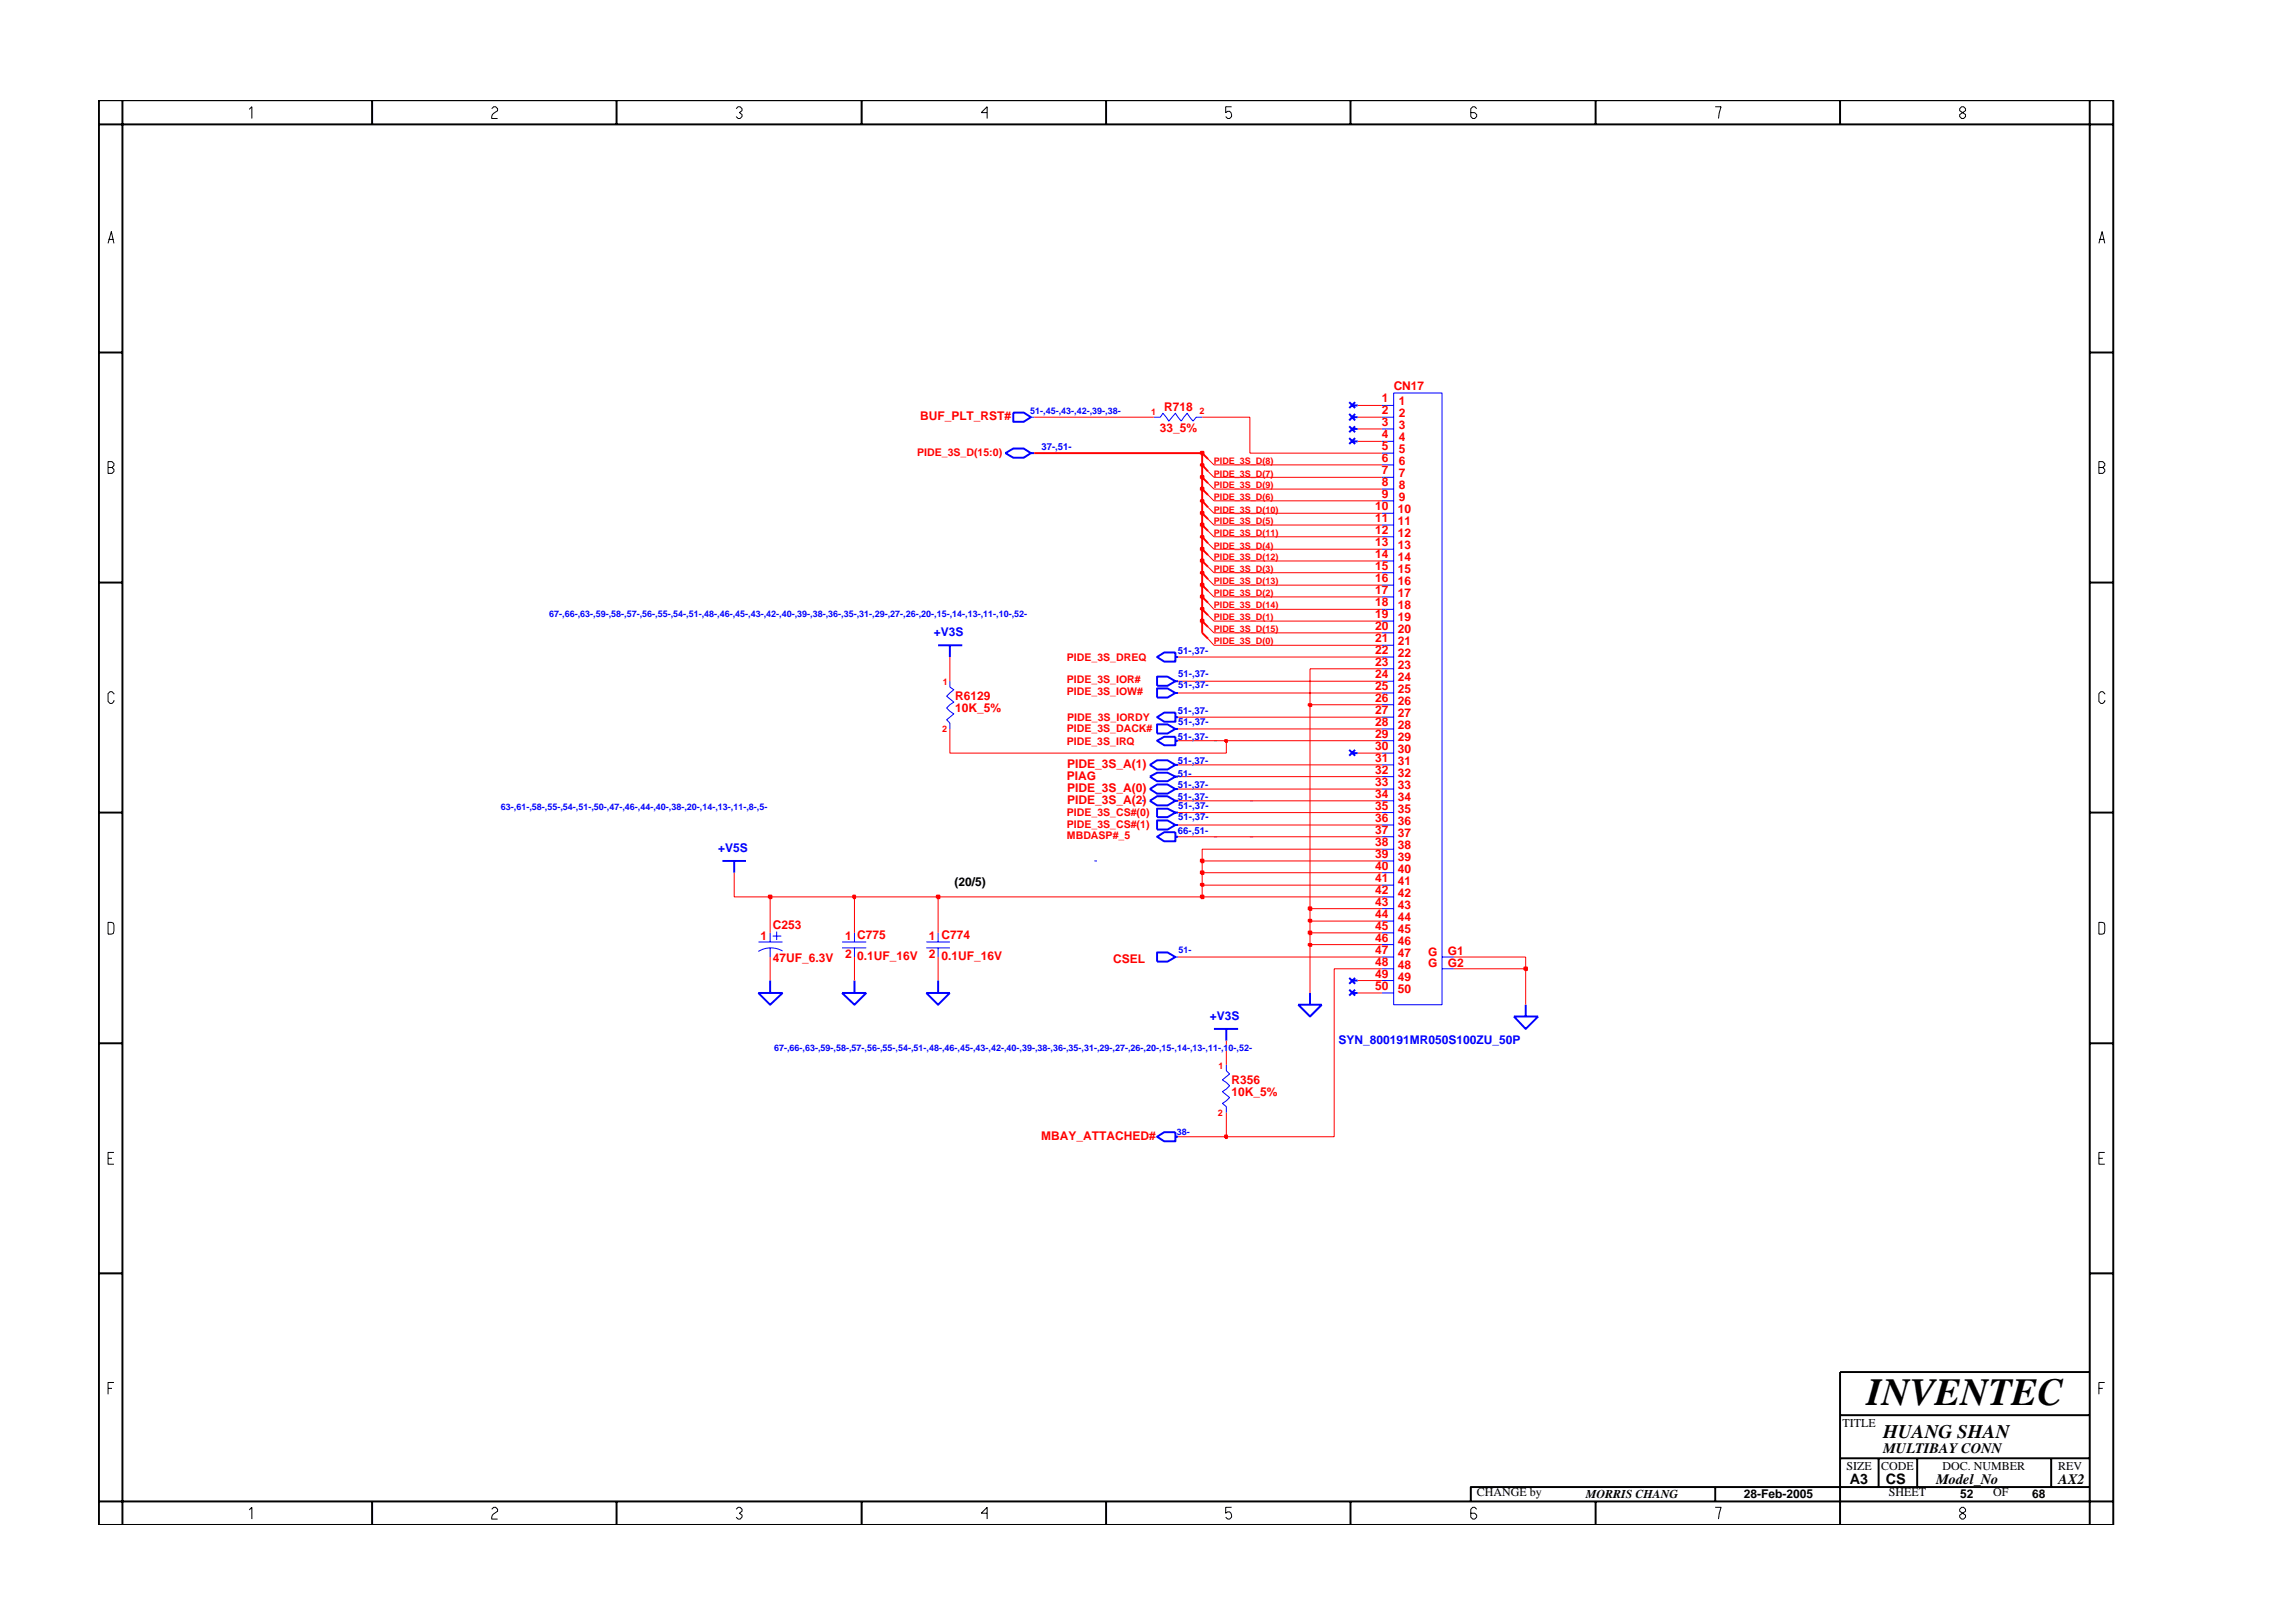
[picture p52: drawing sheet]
<svg xmlns="http://www.w3.org/2000/svg" width="297mm" height="210mm" viewBox="0 0 297 210" stroke-linecap="round" stroke-linejoin="round" font-family="sans-serif">
<defs><g id="words">
<text font-size="5" x="241.8" y="182">INVENTEC</text>
<text font-size="2.5" x="244" y="186.3">HUANG SHAN</text>
<g font-size="1.9">
<text x="244" y="188.2">MULTIBAY CONN</text>
<text x="239.6" y="192.2">A3</text>
<text x="244.3" y="192.3">CS</text>
<text x="250.8" y="192.2">Model_No</text>
<text x="266.6" y="192.2">AX2</text>
</g>
<g font-size="1.6" fill="#f00">
<text x="150.8" y="53.3">R718</text>
<text x="179" y="53.7">2</text>
<text x="179" y="52.1">1</text>
<text x="180.5" y="50.6">CN17</text>
<text x="181.2" y="52.5">1</text>
<text x="119.2" y="54.5">BUF_PLT_RST#</text>
<text x="150.3" y="56">33_5%</text>
<text x="179" y="59.9">6</text>
<text x="179" y="58.3">5</text>
<text x="179" y="56.7">4</text>
<text x="179" y="55.2">3</text>
<text x="181.2" y="58.7">5</text>
<text x="181.2" y="57.2">4</text>
<text x="181.2" y="55.6">3</text>
<text x="181.2" y="54">2</text>
<text x="179" y="61.4">7</text>
<text x="179" y="63">8</text>
<text x="179" y="64.5">9</text>
<text x="181.2" y="60.2">6</text>
<text x="181.2" y="61.8">7</text>
<text x="181.2" y="63.4">8</text>
<text x="181.2" y="64.9">9</text>
<text x="178.1" y="66">10</text>
<text x="178.1" y="67.7">11</text>
<text x="178.1" y="69.2">12</text>
<text x="178.1" y="70.7">13</text>
<text x="181.1" y="66.5">10</text>
<text x="181.1" y="68">11</text>
<text x="181.1" y="69.5">12</text>
<text x="181.1" y="71.1">13</text>
<text x="178.1" y="72.3">14</text>
<text x="178.1" y="73.8">15</text>
<text x="178.1" y="75.4">16</text>
<text x="178.1" y="77">17</text>
<text x="181.1" y="74.2">15</text>
<text x="181.1" y="75.8">16</text>
<text x="181.1" y="77.3">17</text>
<text x="181.1" y="72.7">14</text>
<text x="178.1" y="78.5">18</text>
<text x="178.1" y="80.1">19</text>
<text x="178.1" y="81.6">20</text>
<text x="178.1" y="83.1">21</text>
<text x="181.1" y="83.6">21</text>
<text x="181.1" y="78.9">18</text>
<text x="181.1" y="80.5">19</text>
<text x="181.1" y="82">20</text>
<text x="178.1" y="84.8">22</text>
<text x="178.1" y="86.3">23</text>
<text x="178.1" y="87.8">24</text>
<text x="178.1" y="89.4">25</text>
<text x="181.1" y="85.1">22</text>
<text x="181.1" y="86.6">23</text>
<text x="181.1" y="88.3">24</text>
<text x="181.1" y="89.8">25</text>
<text x="123.7" y="90.7">R6129</text>
<text x="123.7" y="92.2">10K_5%</text>
<text x="178.1" y="95.6">29</text>
<text x="178.1" y="90.9">26</text>
<text x="178.1" y="92.5">27</text>
<text x="178.1" y="94.1">28</text>
<text x="181.1" y="91.3">26</text>
<text x="181.1" y="92.9">27</text>
<text x="181.1" y="94.4">28</text>
<text x="181.1" y="96">29</text>
<text x="138.2" y="101.1">PIAG</text>
<text x="138.3" y="99.5">PIDE_3S_A(1)</text>
<text x="178.1" y="97.1">30</text>
<text x="178.1" y="98.7">31</text>
<text x="178.1" y="100.3">32</text>
<text x="178.1" y="101.8">33</text>
<text x="181.1" y="97.6">30</text>
<text x="181.1" y="99.1">31</text>
<text x="181.1" y="100.6">32</text>
<text x="138.3" y="102.6">PIDE_3S_A(0)</text>
<text x="138.3" y="104.2">PIDE_3S_A(2)</text>
<text x="178.1" y="103.4">34</text>
<text x="178.1" y="104.9">35</text>
<text x="178.1" y="106.4">36</text>
<text x="181.1" y="106.9">36</text>
<text x="181.1" y="102.2">33</text>
<text x="181.1" y="103.7">34</text>
<text x="181.1" y="105.3">35</text>
<text x="178.1" y="108">37</text>
<text x="178.1" y="109.6">38</text>
<text x="178.1" y="111.2">39</text>
<text x="178.1" y="112.7">40</text>
<text x="181.1" y="108.4">37</text>
<text x="181.1" y="110">38</text>
<text x="181.1" y="111.5">39</text>
<text x="181.1" y="113.1">40</text>
<text x="178.1" y="118.9">44</text>
<text x="178.1" y="114.2">41</text>
<text x="178.1" y="115.8">42</text>
<text x="178.1" y="117.4">43</text>
<text x="181.1" y="117.7">43</text>
<text x="181.1" y="119.3">44</text>
<text x="181.1" y="114.7">41</text>
<text x="181.1" y="116.2">42</text>
<text x="98.5" y="121.8">1</text>
<text x="100.1" y="124.6">47UF_6.3V</text>
<text x="100.1" y="120.3">C253</text>
<text x="109.5" y="121.8">1 C775</text>
<text x="109.5" y="124.1">2</text>
<text x="111" y="124.3">0.1UF_16V</text>
<text x="120.3" y="121.8">1 C774</text>
<text x="120.3" y="124.1">2</text>
<text x="121.9" y="124.3">0.1UF_16V</text>
<text x="144.2" y="124.7">CSEL</text>
<text x="178.1" y="120.5">45</text>
<text x="178.1" y="122">46</text>
<text x="178.1" y="123.5">47</text>
<text x="178.1" y="125.1">48</text>
<text x="181.1" y="120.8">45</text>
<text x="181.1" y="122.4">46</text>
<text x="181.1" y="124">47</text>
<text x="181.1" y="125.5">48</text>
<text x="185" y="123.8">G</text>
<text x="185" y="125.3">G</text>
<text x="187.6" y="123.7">G1</text>
<text x="187.6" y="125.3">G2</text>
<text x="178.1" y="128.2">50</text>
<text x="178.1" y="126.7">49</text>
<text x="181.1" y="127">49</text>
<text x="181.1" y="128.6">50</text>
<text x="159.5" y="140.5">R356</text>
<text x="159.5" y="141.9">10K_5%</text>
<text x="134.9" y="147.7">MBAY_ATTACHED#</text>
</g>
<g font-size="1.6" fill="#00f">
<text x="121" y="82.4">+V3S</text>
<text x="93" y="110.3">+V5S</text>
<text x="156.7" y="132.1">+V3S</text>
<text x="173.4" y="135.2">SYN_800191MR050S100ZU_50P</text>
</g>
<g font-size="1.6">
<text x="123.6" y="114.7">(20/5)</text>
<text x="238.7" y="184.8">TITLE</text>
<text x="239.2" y="190.4">SIZE</text>
<text x="243.7" y="190.4">CODE</text>
<text x="251.6" y="190.4">DOC. NUMBER</text>
<text x="266.6" y="190.4">REV</text>
<text x="191.3" y="193.9">CHANGE by</text>
<text x="205.4" y="194.1">MORRIS CHANG</text>
<text x="225.9" y="194.1">28-Feb-2005</text>
<text x="244.7" y="193.9">SHEET</text>
<text x="253.9" y="194.1">52</text>
<text x="258.2" y="193.9">OF</text>
<text x="263.3" y="194.1">68</text>
</g>
<g font-size="1.4" fill="#f00">
<text x="118.8" y="59">PIDE_3S_D(15:0)</text>
<text x="138.2" y="85.6">PIDE_3S_DREQ</text>
<text x="138.2" y="88.5">PIDE_3S_IOR#</text>
<text x="138.2" y="94.9">PIDE_3S_DACK#</text>
<text x="138.2" y="90">PIDE_3S_IOW#</text>
<text x="138.2" y="93.4">PIDE_3S_IORDY</text>
<text x="138.2" y="96.6">PIDE_3S_IRQ</text>
<text x="138.2" y="105.7">PIDE_3S_CS#(0)</text>
<text x="138.2" y="107.2">PIDE_3S_CS#(1)</text>
<text x="138.2" y="108.7">MBDASP#_5</text>
</g>
<g font-size="1.2" fill="#00f">
<text x="133.5" y="53.6">51-,45-,43-,42-,39-,38-</text>
<text x="134.9" y="58.3">37-,51-</text>
<text x="71.1" y="80">67-,66-,63-,59-,58-,57-,56-,55-,54-,51-,48-,46-,45-,43-,42-,40-,39-,38-,36-,35-,31-,29-,27-,26-,20-,15-,14-,13-,11-,10-,52-</text>
<text x="152.6" y="84.8">51-,37-</text>
<text x="152.6" y="87.7">51-,37-</text>
<text x="152.6" y="89.2">51-,37-</text>
<text x="152.6" y="92.5">51-,37-</text>
<text x="152.6" y="95.9">51-,37-</text>
<text x="152.6" y="93.9">51-,37-</text>
<text x="152.6" y="100.6">51-</text>
<text x="152.6" y="99">51-,37-</text>
<text x="64.9" y="105">63-,61-,58-,55-,54-,51-,50-,47-,46-,44-,40-,38-,20-,14-,13-,11-,8-,5-</text>
<text x="152.6" y="102.1">51-,37-</text>
<text x="152.6" y="103.7">51-,37-</text>
<text x="152.6" y="106.3">51-,37-</text>
<text x="152.6" y="104.8">51-,37-</text>
<text x="152.6" y="108.1">66-,51-</text>
<text x="152.7" y="123.5">51-</text>
<text x="100.3" y="136.2">67-,66-,63-,59-,58-,57-,56-,55-,54-,51-,48-,46-,45-,43-,42-,40-,39-,38-,36-,35-,31-,29-,27-,26-,20-,15-,14-,13-,11-,10-,52-</text>
<text x="152.4" y="147.1">38-</text>
</g>
<g font-size="1.2" fill="#f00">
<text x="149.1" y="53.7">1</text>
<text x="155.4" y="53.6">2</text>
<text x="157.3" y="63.3">PIDE_3S_D(9)</text>
<text x="157.3" y="61.8">PIDE_3S_D(7)</text>
<text x="157.3" y="60.1">PIDE_3S_D(8)</text>
<text x="157.3" y="64.8">PIDE_3S_D(6)</text>
<text x="157.3" y="71.1">PIDE_3S_D(4)</text>
<text x="157.3" y="69.5">PIDE_3S_D(11)</text>
<text x="157.3" y="67.9">PIDE_3S_D(5)</text>
<text x="157.3" y="66.4">PIDE_3S_D(10)</text>
<text x="157.3" y="77.2">PIDE_3S_D(2)</text>
<text x="157.3" y="75.7">PIDE_3S_D(13)</text>
<text x="157.3" y="74.1">PIDE_3S_D(3)</text>
<text x="157.3" y="72.6">PIDE_3S_D(12)</text>
<text x="157.3" y="83.4">PIDE_3S_D(0)</text>
<text x="157.3" y="81.9">PIDE_3S_D(15)</text>
<text x="157.3" y="80.4">PIDE_3S_D(1)</text>
<text x="157.3" y="78.8">PIDE_3S_D(14)</text>
<text x="122.1" y="88.8">1</text>
<text x="122" y="94.9">2</text>
<text x="157.8" y="138.5">1</text>
<text x="157.8" y="144.6">2</text>
</g>
</g></defs>
<g fill="none" stroke="#00f" stroke-width=".25">
<path d="M130.2 58.7l1.1-.6h1.3l.9 .6-.9 .6h-1.3zM131.3 53.5h1.3l.9 .5-.9 .6h-1.3zM133.5 58.7h.5M174.8 55.2l.7 .8M174.8 56.8l.7 .7M174.8 52.1l.7 .8M174.8 53.6l.7 .9M175.1 55.6h.8M175.1 57.2h.8M175.1 52.5h.8M175.1 54h.8M175.5 55.2l-.7 .8"/>
<path d="M175.5 56.8l-.7 .7M175.5 52.1l-.7 .8M175.5 53.6l-.7 .9M121.5 83.6h3.2M123 83.6v1.5M149 99.1l.9-.6h1.3l1.1 .6-1.1 .6h-1.3zM149.9 85.1l.9-.6h1.5v1.2h-1.5zM149.9 93.8h1.3l1.1 .6-1.1 .6h-1.3zM149.9 92.9l.9-.6h1.5v1.2h-1.5zM149.9 87.7h1.3l1.1 .6-1.1 .5h-1.3zM149.9 89.2h1.3l1.1 .6-1.1 .6h-1.3zM149.9 96l.9-.6h1.5v1.1h-1.5z"/>
<path d="M152.3 85.1h.3M152.3 94.4h.3M152.3 92.9h.3M152.3 88.3h.3M152.3 89.8h.3M152.3 99.1h.3M152.3 96h.3M174.8 97.1l.7 .8M175.1 97.6h.8M175.5 97.1l-.7 .8M93.6 111.5h3M95.1 111.5v1.6"/>
<path d="M149 100.6l.9-.5h1.3l1.1 .5-1.1 .6h-1.3zM149 103.7l.9-.5h1.3l1.1 .5-1.1 .6h-1.3zM149 102.2l.9-.6h1.3l1.1 .6-1.1 .6h-1.3zM149.9 106.3h1.3l1.1 .6-1.1 .6h-1.3zM149.9 104.8h1.3l1.1 .5-1.1 .6h-1.3zM149.9 108.4l.9-.6h1.5v1.2h-1.5zM152.3 100.6h.3M152.3 106.9h.3M152.3 103.7h.3M152.3 105.3h.3M152.3 108.4h.3M152.3 102.2h.3"/>
<path d="M98.2 128.6h3.2l-1.6 1.6zM99.8 127v1.6M109.1 128.6h3.1l-1.5 1.6zM110.7 127v1.6M120 128.6h3l-1.5 1.6zM121.5 127v1.6M149.9 123.4h1.3l1.1 .6-1.1 .6h-1.3zM157.3 133.3h3.1M158.9 133.3v1.5M168.2 130.2h3l-1.5 1.5zM169.7 128.6v1.6M174.8 126.7l.7 .8"/>
<path d="M174.8 128.2l.7 .8M175.1 128.6h.8M175.1 127h.8M175.5 126.7l-.7 .8M175.5 128.2l-.7 .8M196.1 131.7h3.1l-1.6 1.6zM197.6 130.2v1.5M149.9 147.3l.9-.6h1.5v1.2h-1.5zM152.3 147.3h.3"/>
</g>
<g fill="none" stroke="#f00" stroke-width=".13">
<path d="M156.5 59.5l.8 .7M156.5 62.6l.8 .8M156.5 76.6l.8 .7M156.5 79.7l.8 .8M156.5 73.4l.8 .8M156.5 78.1l.8 .8M156.5 67.3l.8 .7M156.5 75l.8 .8M156.5 70.4l.8 .7M156.5 71.9l.8 .8M156.5 64.1l.8 .8M156.5 65.7l.8 .8"/>
<path d="M156.5 61.1l.8 .7M156.5 68.8l.8 .7M156.5 81.2l.8 .8M156.5 82.7l.8 .9M152.6 147.3h6.3"/>
</g>
<g fill="none" stroke="#f00" stroke-width=".25">
<path d="M155.7 58.7l.8 .8M155.7 61.8l.8 .8M155.7 75.8l.8 .8M155.7 78.9l.8 .8M155.7 72.7l.8 .7M155.7 77.3l.8 .8M155.7 66.5l.8 .8M155.7 74.2l.8 .8M155.7 69.5l.8 .9M155.7 71.1l.8 .8M155.7 63.4l.8 .7M155.7 64.9l.8 .8"/>
<path d="M155.7 60.2l.8 .9M155.7 68l.8 .8M155.7 80.5l.8 .7M155.7 82l.8 .7"/>
</g>
<g fill="none" stroke="#00f" stroke-width=".13">
<path d="M133.5 54h.5M149.5 54h.8l.4-.5 .7 1.1 .9-1.1 .7 1.1 .8-1.1 .7 1.1 .5-.6h.7M179 54h1.5M179 52.5h1.5M179 57.2h1.5M179 55.6h1.5M179 58.7h1.5M180.5 50.9h6.3v79.3h-6.3zM179 60.2h1.5M179 63.4h1.5M179 61.8h1.5M179 66.5h1.5"/>
<path d="M179 64.9h1.5M179 69.5h1.5M179 68h1.5M179 72.7h1.5M179 71.1h1.5M179 75.8h1.5M179 74.2h1.5M179 78.9h1.5M179 77.3h1.5M123 88.3v.7l.6 .4-1 .8 1 .8-1 .7 1 .8-1 .7 .4 .5v.7M157.3 96h.4M179 96h1.5"/>
<path d="M179 82h1.5M179 80.5h1.5M179 85.1h1.5M179 83.6h1.5M179 88.3h1.5M179 86.6h1.5M179 91.3h1.5M179 89.8h1.5M179 94.4h1.5M179 92.9h1.5M179 97.6h1.5M179 99.1h1.5"/>
<path d="M141.8 111.5h.3M147.9 103.7h.5M157.3 108.4h.4M161.9 108.4h.4M161.9 103.7h.4M179 111.5h1.5M179 108.4h1.5M179 103.7h1.5M179 100.6h1.5M179 102.2h1.5M179 106.9h1.5M179 105.3h1.5"/>
<path d="M179 110h1.5M179 113.1h1.5M179 116.2h1.5M179 114.7h1.5M179 119.3h1.5M179 117.7h1.5M98.2 122h3.2M99.8 120.8v1.2M99.8 122.8v1.2M100.1 121.3h1.1M100.6 120.7v1.1M101.4 123.2a3 3 0 0 0-3.2 .1"/>
<path d="M109.1 122h3.1M109.1 122.8h3.1M110.7 120.8v1.2M110.7 122.8v1.2M120 122h3M120 122.8h3M121.5 120.8v1.2M121.5 122.8v1.2M152.3 124h.3M158.9 138v.7l.4 .4-.9 .8 .9 .8-.9 .7 .9 .8-.9 .7 .5 .5v.7M179 124h1.5M179 122.4h1.5"/>
<path d="M179 120.8h1.5M179 125.5h1.5M179 128.6h1.5M179 127h1.5M186.8 124h1.5M186.8 125.5h1.5"/>
</g>
<path d="M158.7 147.1h.2v.3h-.2z" fill="#8e2323"/>
<path d="M158.7 147.1h.2v.3h-.2z" fill="none" stroke="#f00" stroke-width=".25"/>
<path d="M99.8 124v3M110.7 124v3M121.5 124v3M158.9 134.8v3.2M169.7 122.4v6.2M175.9 128.6h3.1M175.9 127h3.1M179 125.5h-6.2v21.8h-13.9v-3.2M188.3 125.5h9.3v4.7" fill="none" stroke="#f00" stroke-width=".13"/>
<path d="M197.5 125.3h.3v.4h-.3z" fill="#8e2323"/>
<path d="M197.5 125.3h.3v.4h-.3z" fill="none" stroke="#f00" stroke-width=".25"/>
<path d="M152.6 124h26.4M188.3 124h9.3v1.5" fill="none" stroke="#f00" stroke-width=".13"/>
<path d="M169.5 122.3h.4v.2h-.4z" fill="#8e2323"/>
<path d="M169.5 122.3h.4v.2h-.4z" fill="none" stroke="#f00" stroke-width=".25"/>
<path d="M99.8 116.2v4.6M110.7 116.2v4.6M121.5 116.2v4.6M169.7 120.8v1.6h9.3" fill="none" stroke="#f00" stroke-width=".13"/>
<path d="M169.5 120.7h.4v.3h-.4z" fill="#8e2323"/>
<path d="M169.5 120.7h.4v.3h-.4z" fill="none" stroke="#f00" stroke-width=".25"/>
<path d="M169.7 119.3v1.5h9.3" fill="none" stroke="#f00" stroke-width=".13"/>
<path d="M169.5 119.2h.4v.2h-.4z" fill="#8e2323"/>
<path d="M169.5 119.2h.4v.2h-.4z" fill="none" stroke="#f00" stroke-width=".25"/>
<path d="M169.7 117.7v1.6h9.3" fill="none" stroke="#f00" stroke-width=".13"/>
<path d="M169.5 117.5h.4v.4h-.4z" fill="#8e2323"/>
<path d="M169.5 117.5h.4v.4h-.4z" fill="none" stroke="#f00" stroke-width=".25"/>
<path d="M169.7 91.3v26.4h9.3M95.1 113.1v3.1h4.7" fill="none" stroke="#f00" stroke-width=".13"/>
<path d="M99.6 116h.3v.4h-.3z" fill="#8e2323"/>
<path d="M99.6 116h.3v.4h-.3z" fill="none" stroke="#f00" stroke-width=".25"/>
<path d="M99.8 116.2h10.9" fill="none" stroke="#f00" stroke-width=".13"/>
<path d="M110.5 116h.3v.4h-.3z" fill="#8e2323"/>
<path d="M110.5 116h.3v.4h-.3z" fill="none" stroke="#f00" stroke-width=".25"/>
<path d="M110.7 116.2h10.8" fill="none" stroke="#f00" stroke-width=".13"/>
<path d="M121.4 116h.3v.4h-.3z" fill="#8e2323"/>
<path d="M121.4 116h.3v.4h-.3z" fill="none" stroke="#f00" stroke-width=".25"/>
<path d="M121.5 116.2h34.2" fill="none" stroke="#f00" stroke-width=".13"/>
<path d="M155.6 116h.3v.4h-.3z" fill="#8e2323"/>
<path d="M155.6 116h.3v.4h-.3z" fill="none" stroke="#f00" stroke-width=".25"/>
<path d="M155.7 114.7v1.5h23.3" fill="none" stroke="#f00" stroke-width=".13"/>
<path d="M155.6 114.5h.3v.3h-.3z" fill="#8e2323"/>
<path d="M155.6 114.5h.3v.3h-.3z" fill="none" stroke="#f00" stroke-width=".25"/>
<path d="M155.7 113.1v1.6h23.3" fill="none" stroke="#f00" stroke-width=".13"/>
<path d="M155.6 112.9h.3v.3h-.3z" fill="#8e2323"/>
<path d="M155.6 112.9h.3v.3h-.3z" fill="none" stroke="#f00" stroke-width=".25"/>
<path d="M155.7 111.5v1.6h23.3" fill="none" stroke="#f00" stroke-width=".13"/>
<path d="M155.6 111.4h.3v.3h-.3z" fill="#8e2323"/>
<path d="M155.6 111.4h.3v.3h-.3z" fill="none" stroke="#f00" stroke-width=".25"/>
<path d="M123 94.4v3.2h35.9v-1.6h-6.3M152.6 99.1h26.4M175.9 97.6h3.1M152.6 108.4h26.4M152.6 106.9h26.4M152.6 105.3h26.4M152.6 103.7h26.4M152.6 102.2h26.4M152.6 100.6h26.4M179 110h-23.3v1.5h23.3" fill="none" stroke="#f00" stroke-width=".13"/>
<path d="M158.7 95.9h.2v.2h-.2z" fill="#8e2323"/>
<path d="M158.7 95.9h.2v.2h-.2z" fill="none" stroke="#f00" stroke-width=".25"/>
<path d="M152.6 94.4h26.4M152.6 92.9h26.4M158.9 96h20.1" fill="none" stroke="#f00" stroke-width=".13"/>
<path d="M169.5 91.2h.4v.3h-.4z" fill="#8e2323"/>
<path d="M155.7 80.5v1.5M169.5 91.2h.4v.3h-.4z" fill="none" stroke="#f00" stroke-width=".25"/>
<path d="M123 85.1v3.2M152.6 89.8h26.4M152.6 88.3h26.4M152.6 85.1h26.4M157.3 83.6h21.7M157.3 82h21.7M179 86.6h-9.3v4.7h9.3" fill="none" stroke="#f00" stroke-width=".13"/>
<path d="M155.6 80.3h.3v.3h-.3z" fill="#8e2323"/>
<path d="M155.7 78.9v1.6M155.6 80.3h.3v.3h-.3z" fill="none" stroke="#f00" stroke-width=".25"/>
<path d="M157.3 80.5h21.7" fill="none" stroke="#f00" stroke-width=".13"/>
<path d="M155.6 78.8h.3v.2h-.3z" fill="#8e2323"/>
<path d="M155.6 78.8h.3v.2h-.3zM155.7 77.3v1.6" fill="none" stroke="#f00" stroke-width=".25"/>
<path d="M157.3 78.9h21.7" fill="none" stroke="#f00" stroke-width=".13"/>
<path d="M155.6 77.2h.3v.3h-.3z" fill="#8e2323"/>
<path d="M155.6 77.2h.3v.3h-.3zM155.7 75.8v1.5" fill="none" stroke="#f00" stroke-width=".25"/>
<path d="M157.3 77.3h21.7" fill="none" stroke="#f00" stroke-width=".13"/>
<path d="M155.6 75.6h.3v.4h-.3z" fill="#8e2323"/>
<path d="M155.6 75.6h.3v.4h-.3zM155.7 74.2v1.6" fill="none" stroke="#f00" stroke-width=".25"/>
<path d="M157.3 75.8h21.7" fill="none" stroke="#f00" stroke-width=".13"/>
<path d="M155.6 74.1h.3v.3h-.3z" fill="#8e2323"/>
<path d="M155.6 74.1h.3v.3h-.3zM155.7 72.7v1.5" fill="none" stroke="#f00" stroke-width=".25"/>
<path d="M157.3 74.2h21.7" fill="none" stroke="#f00" stroke-width=".13"/>
<path d="M155.6 72.5h.3v.3h-.3z" fill="#8e2323"/>
<path d="M155.6 72.5h.3v.3h-.3zM155.7 71.1v1.6" fill="none" stroke="#f00" stroke-width=".25"/>
<path d="M157.3 72.7h21.7" fill="none" stroke="#f00" stroke-width=".13"/>
<path d="M155.6 71h.3v.3h-.3z" fill="#8e2323"/>
<path d="M155.6 71h.3v.3h-.3zM155.7 69.5v1.6" fill="none" stroke="#f00" stroke-width=".25"/>
<path d="M157.3 71.1h21.7" fill="none" stroke="#f00" stroke-width=".13"/>
<path d="M155.6 69.5h.3v.2h-.3z" fill="#8e2323"/>
<path d="M155.6 69.5h.3v.2h-.3zM155.7 68v1.5" fill="none" stroke="#f00" stroke-width=".25"/>
<path d="M157.3 69.5h21.7" fill="none" stroke="#f00" stroke-width=".13"/>
<path d="M155.6 67.8h.3v.4h-.3z" fill="#8e2323"/>
<path d="M155.6 67.8h.3v.4h-.3zM155.7 66.5v1.5" fill="none" stroke="#f00" stroke-width=".25"/>
<path d="M157.3 68h21.7" fill="none" stroke="#f00" stroke-width=".13"/>
<path d="M155.6 66.3h.3v.4h-.3z" fill="#8e2323"/>
<path d="M155.6 66.3h.3v.4h-.3zM155.7 64.9v1.6" fill="none" stroke="#f00" stroke-width=".25"/>
<path d="M157.3 66.5h21.7" fill="none" stroke="#f00" stroke-width=".13"/>
<path d="M155.6 64.8h.3v.3h-.3z" fill="#8e2323"/>
<path d="M155.6 64.8h.3v.3h-.3zM155.7 63.4v1.5" fill="none" stroke="#f00" stroke-width=".25"/>
<path d="M157.3 64.9h21.7" fill="none" stroke="#f00" stroke-width=".13"/>
<path d="M155.6 63.2h.3v.3h-.3z" fill="#8e2323"/>
<path d="M155.6 63.2h.3v.3h-.3zM155.7 61.8v1.6" fill="none" stroke="#f00" stroke-width=".25"/>
<path d="M157.3 63.4h21.7" fill="none" stroke="#f00" stroke-width=".13"/>
<path d="M155.6 61.7h.3v.3h-.3z" fill="#8e2323"/>
<path d="M155.6 61.7h.3v.3h-.3zM155.7 60.2v1.6" fill="none" stroke="#f00" stroke-width=".25"/>
<path d="M157.3 61.8h21.7" fill="none" stroke="#f00" stroke-width=".13"/>
<path d="M155.6 60.1h.3v.3h-.3z" fill="#8e2323"/>
<path d="M134 58.7h21.7v1.5M155.6 60.1h.3v.3h-.3z" fill="none" stroke="#f00" stroke-width=".25"/>
<path d="M157.3 60.2h21.7" fill="none" stroke="#f00" stroke-width=".13"/>
<path d="M155.6 58.5h.3v.4h-.3z" fill="#8e2323"/>
<path d="M155.6 58.5h.3v.4h-.3z" fill="none" stroke="#f00" stroke-width=".25"/>
<path d="M134 54h15.5M155.7 54h6.2v4.7h17.1M175.9 57.2h3.1M175.9 55.6h3.1M175.9 54h3.1M175.9 52.5h3.1" fill="none" stroke="#f00" stroke-width=".13"/>
<g fill="none" stroke="#000" stroke-width=".25">
<path d="M12.8 13h261v184.6h-261zM12.8 16.1h261M15.9 13v184.6M48.2 13v3.1M79.9 13v3.1M111.6 13v3.1M143.3 13v3.1M174.9 13v3.1M206.7 13v3.1M238.4 13v3.1M270.7 13v184.6M12.8 45.7h3.1"/>
<path d="M270.7 45.7h3.1M12.8 75.5h3.1M270.7 75.5h3.1M12.8 105.3h3.1M270.7 105.3h3.1M12.8 135.2h3.1M270.7 135.2h3.1M12.8 165h3.1M270.7 165h3.1M270.7 177.7h-32.3v19.9M12.8 194.5h261M48.2 194.5v3.1"/>
<path d="M79.9 194.5v3.1M111.6 194.5v3.1M143.3 194.5v3.1M174.9 194.5v3.1M206.7 194.5v3.1M222.2 192.6v1.9M238.4 183.3h32.3M238.4 188.9h32.3M243.4 188.9v3.7M248.4 188.9v3.7M265.7 188.9v3.7M270.7 192.6h-80.2v1.9"/>
</g>
<g fill="none" stroke="#000" stroke-width=".13">
<path d="M32.3 14.2l.3-.4v1.6M63.7 14.1l.3-.3h.2l.3 .3v.2l-.5 .4-.3 .4v.3h.8M95.4 14.1l.2-.3h.3l.2 .3v.2l-.3 .3 .3 .2v.3l-.2 .3h-.3l-.2-.3M127.9 14.6h-.8l.8-.8v1.6M159.5 13.8h-.7v.8l.2-.2a.5 .5 0 0 1 .5 .7l-.2 .3h-.3l-.2-.3M191.3 14.1l-.3-.3h-.2l-.3 .3v1l.3 .3h.2l.3-.3v-.3l-.3-.2h-.5M222.2 13.8h.8l-.4 1.6M253.9 14.1l.2-.3h.3l.2 .3v.2l-.7 .5v.3l.2 .3h.3l.2-.3v-.3l-.7-.5zM14 31.5l.4-1.5 .4 1.5M14.1 31h.6M271.9 31.5l.4-1.5 .4 1.5M272 31h.6"/>
<path d="M14 59.8h.5l.3 .3v.2l-.3 .3 .3 .2v.3l-.3 .2h-.5zM14 60.6h.5M271.9 60.6h.5l.3-.3v-.2l-.3-.3h-.5v1.5h.5l.3-.2v-.3l-.3-.2M14.8 89.9l-.3-.3h-.2l-.3 .3v1l.3 .2h.2l.3-.2v-.2M272.7 89.9l-.3-.3h-.3l-.2 .3v1l.2 .2h.3l.3-.2v-.2M14 119.5l.7 .1 .1 .2-.1 1.1-.7 .1zM271.9 119.5l.7 .1 .1 .2-.1 1.1-.7 .1zM14 150.1h.5M14.8 149.3h-.8v1.5h.8M271.9 150.1h.5M272.7 149.3h-.8v1.5h.8M14 179.9h.5"/>
<path d="M14.8 179.1h-.8v1.5M271.9 179.9h.5M272.7 179.1h-.8v1.5M32.3 195.6l.3-.3v1.5M63.7 195.5l.3-.2h.2l.3 .2v.3l-.7 .5-.1 .2v.3h.8M95.4 195.5l.2-.2h.3l.2 .2v.3l-.3 .2 .3 .3v.2l-.2 .3h-.3l-.2-.3M127.9 196h-.8l.8-.7v1.5M159.5 195.3h-.7v.7l.2-.1a.5 .5 0 0 1 .5 .6l-.2 .3h-.3l-.2-.3M191.3 195.5l-.3-.2h-.2l-.3 .2v1l.3 .3h.2l.3-.3v-.2l-.3-.3h-.5M222.2 195.3h.8l-.4 1.5M254.1 195.3l-.2 .2v.3l.7 .5v.2l-.2 .3h-.3l-.2-.3v-.2l.7-.5v-.3l-.2-.2z"/>
</g>
<use href="#words"/>
</svg>
